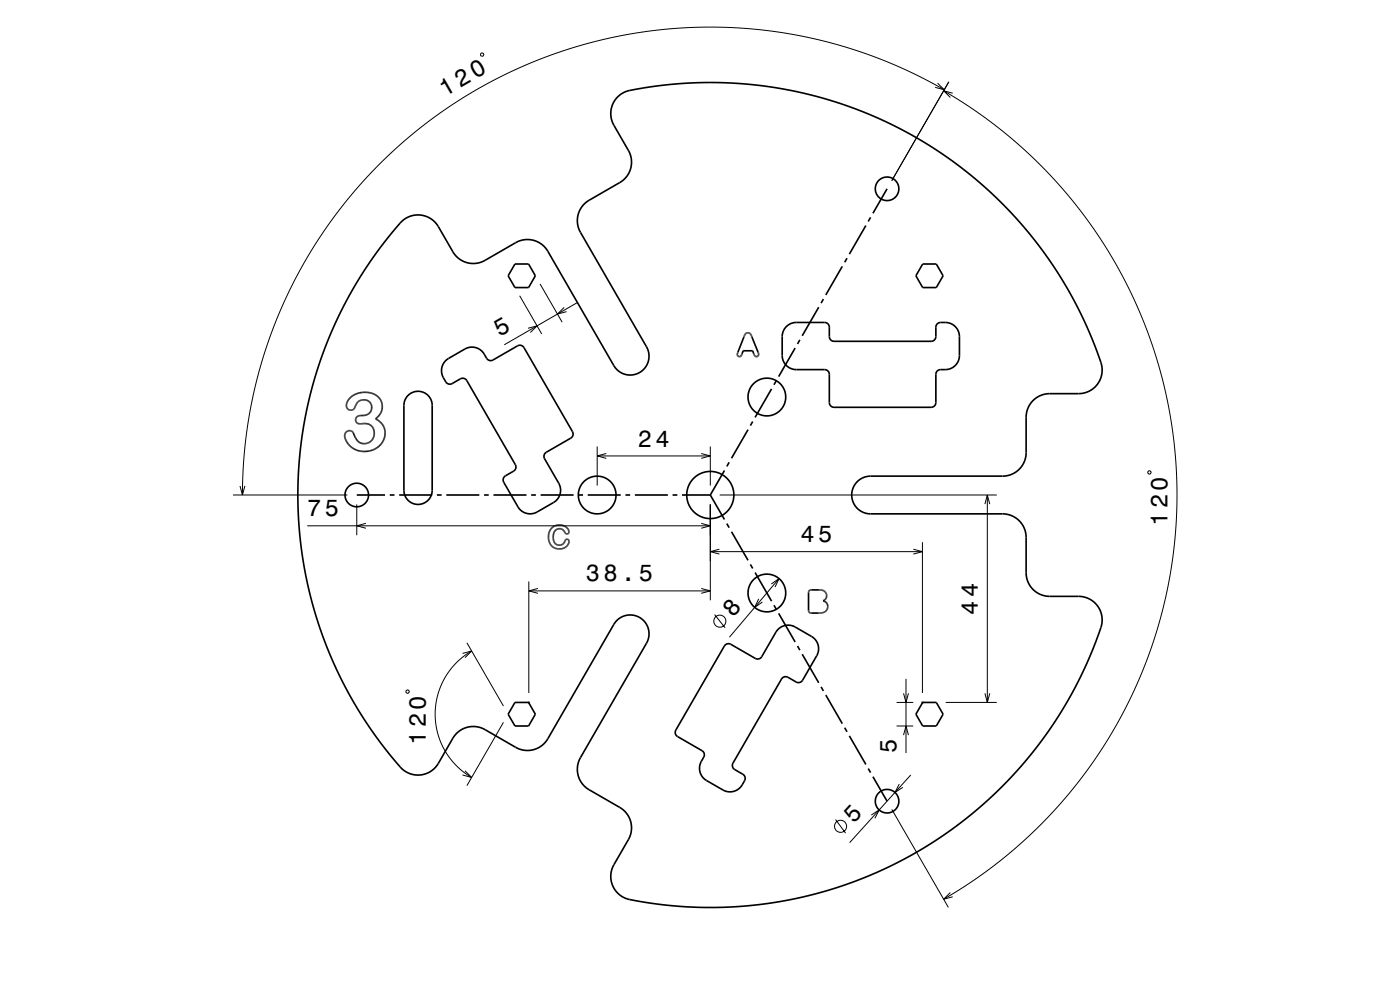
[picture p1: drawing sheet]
<svg xmlns="http://www.w3.org/2000/svg" width="297mm" height="210mm" viewBox="0 0 297 210" stroke-linecap="round" stroke-linejoin="round" font-family="sans-serif">
<defs><g id="words">
<g font-size="5.1">
<text x="94.4" y="20.6" transform="rotate(-30 94.4 20.6)">120</text>
<text x="106" y="71.4" transform="rotate(-30 106 71.4)">5</text>
</g>
<g font-size="5">
<text x="135.3" y="94.7">24</text>
<text x="65.2" y="109.5">75</text>
<text x="247.7" y="111.5" transform="rotate(-90 247.7 111.5)">120</text>
<text x="169.8" y="115">45</text>
<text x="124.3" y="123.3">38.5</text>
<text x="155.5" y="131.2" transform="rotate(-49 155.5 131.2)">8</text>
<text x="207.5" y="130.4" transform="rotate(-90 207.5 130.4)">44</text>
<text x="90.3" y="158" transform="rotate(-90 90.3 158)">120</text>
<text x="190.2" y="159.7" transform="rotate(-90 190.2 159.7)">5</text>
<text x="181.1" y="174.8" transform="rotate(-48 181.1 174.8)">5</text>
</g>
</g></defs>
<g fill="none" stroke="#000" stroke-width=".21">
<path d="M102 11.3h.5l.1 .5-.6 .1zM198.9 17.6l1.4 1.4-1.9-.5M200.2 19.3l5.4 3.3 5.3 3.8 5 4.1 4.4 4.1 4.8 5.1 3.8 4.6 4 5.5 3.4 5.5 3.1 5.7 2.6 5.7 2.2 5.8 2 6.3 1.5 6.3 1.1 6.6 .7 6.5 .2 6.2-.2 6.8-.5 5.7-1.1 6.9-1.3 5.9-1.9 6.4-2.2 5.9-2.8 6.4-3.1 5.7-3.1 5.2-3.7 5.3-4.1 5-4.6 5-4.9 4.6-5 4.2-5.3 3.8-5.7 3.5M200.3 19l-5.5-2.9-6.4-2.9-6.1-2.3-6.2-1.8-6.6-1.5-6.9-1.1-5.7-.6-6.7-.2-5.8 .2-7 .7-6.9 1.2-5.8 1.4-5.5 1.7-6.5 2.4-6.2 2.8-5.9 3.2-5.3 3.3-5.5 4-5.2 4.3-4.5 4.3-4.9 5.4-3.9 4.8-3.7 5.4-3 4.9-2.8 5-2.7 5.9-2.5 6.8-1.8 5.8-1.5 6.5-1 6.5-.6 5.9-.3 6.9M201.3 17.3l-12.1 21M202.1 19.8l-1.9-.5 1.4 1.4M110.2 62.7l4.7 8.2M112 69.6l1.9-.5-1.4 1.4M114.6 60.2l4.7 8.2M119.7 65.2l-1.4 1.4 1.9-.5M122.6 64.1l-15.6 9M126.7 94.7v8.3"/>
<path d="M126.7 96.7h24M128.6 96.2l-1.9 .5 1.9 .5M148.8 96.2l1.9 .5-1.9 .5M150.7 94.7v8.3M49.4 105h24.3M50.9 103.1l.5 1.9 .6-1.9M65.2 111.5h85.5M75.7 107v6.5M77.6 111l-1.9 .5 1.9 .6M148.8 111l1.9 .5-1.9 .6M150.7 107v20.3M150.7 117h45"/>
<path d="M152.6 116.5l-1.9 .5 1.9 .5M152.7 105h58.8M193.8 116.5l1.9 .5-1.9 .5M195.7 115v32M208.9 106.9l.6-1.9 .5 1.9M209.5 105v44M243.5 100.1l.5-.2 .2 .4-.5 .3zM98.1 138.6l2-.5-1.5 1.4M99.1 136.4l7.7 13.4M100.1 138.1l-1.7 1.1-1.5 1.3-1.3 1.5-1.2 1.7-.9 1.8-.7 2.1-.4 1.9-.1 1.8 .1 2 .4 1.9 .7 2.2 .9 1.8 1.1 1.6 1.3 1.6 1.5 1.3 1.8 1.2M112.2 123.3v23.7M112.2 125.3h38.5"/>
<path d="M114.1 124.8l-1.9 .5 1.9 .6M148.8 124.8l1.9 .5-1.9 .6M151.6 130.4l2.2 2.8M161 127l-.9 1.8 1.6-1.1M163.6 123.9l1.7-1.2-.9 1.8M165.3 122.7l-10.6 12.5M86.1 146.6l.5-.2 .2 .4-.5 .3zM106.8 153.2l-7.7 13.4M190.2 149h3.5M190.2 154h3.5M191.7 155.9l.5-1.9 .5 1.9M191.7 147.1l.5 1.9 .5-1.9"/>
<path d="M192.2 144v15.7M200.6 149h10.9M208.9 147.1l.6 1.9 .5-1.9M98.6 163.5l1.5 1.4-2-.5M177.3 173.8l2.1 2.9M184.8 172.9l1.7-1.1-.9 1.8M189.2 171.7l12 20.8M190.8 166.3l-.9 1.8 1.6-1.1M193.2 164.4l-13 14.3M201.6 189.3l-1.4 1.4 1.9-.5"/>
<circle cx="152.7" cy="131.8" r="1.28"/>
<circle cx="178.3" cy="175.3" r="1.28"/>
</g>
<g fill="none" stroke="#000" stroke-width=".35">
<path d="M85.1 47.1a5 5 0 0 1 7.9 1l3.2 5.5a5 5 0 0 0 6.7 1.6l6.6-3.8a5 5 0 0 1 6.7 1.9l14.2 24.5a4 4 0 0 0 5.4 1.2 4 4 0 0 0 1.3-5.4l-14-24.4a5 5 0 0 1 1.9-6.7l6.7-3.9a5 5 0 0 0 1.6-6.7l-3.2-5.5a5.1 5.1 0 0 1 4.5-7.4l7.9-1.1 7.3-.4 7.5 .2 7.7 1 7.8 1.6 7.4 2.3 7.1 3 7.2 3.6 6.3 4.1 5.9 4.5 5.4 4.9 5.6 6 4.7 6.2 3.9 6.1 3.4 6.4 3.2 7.6a6.7 6.7 0 0 1 .6 5.3 5 5 0 0 1-4.7 3.2h-6.4a5 5 0 0 0-4.7 5v7.6a5 5 0 0 1-5 4.9h-28.3a4 4 0 0 0-3.7 4.1 4 4 0 0 0 4 3.9h28.1a5 5 0 0 1 4.9 5v7.8a5 5 0 0 0 5 4.7h6.4a5.1 5.1 0 0 1 4.1 7.6l-2.8 6.9-3.5 7-3.9 6.3-4.8 6.4-5.2 5.8-5.9 5.4-6.4 4.9-5.8 3.7-6.7 3.5-7.3 3.1-6.9 2.3-7.8 1.7-7.5 1-7.5 .4-7.2-.3-8.4-1a7 7 0 0 1-4.8-2 5 5 0 0 1-.6-5.8l3.2-5.5a5 5 0 0 0-1.9-6.6l-6.6-3.8a5 5 0 0 1-1.7-6.8l14.1-24.5a4 4 0 0 0-1.7-5.3 4 4 0 0 0-5.4 1.5l-14 24.4a5 5 0 0 1-6.8 1.7l-6.7-3.8a5 5 0 0 0-6.6 1.9l-3.2 5.5a5.1 5.1 0 0 1-8.7-.2l-4.6-5.9-4.4-6.7-3.7-7-3-7.2-2.2-7.1-1.7-7.6-1.1-7.4-.3-8.5 .4-8 1.1-7.7 1.8-7.5 2.6-7.8 3.1-7.1 3.6-6.6 4.1-6.3zM109.2 56h2.9l1.5 2.5-1.5 2.5h-2.9l-1.4-2.5zM178.7 56.5l-3.5 6.1M179.7 54.8l-.5 .8M183.7 47.8l-3.5 6.1M184.7 46.1l-.5 .9M188.2 40.1l-3 5.1M195.7 56h2.9l1.5 2.5-1.5 2.5h-2.9l-1.4-2.5zM94.6 76.5l4-2.5a3 3 0 0 1 4.1 1.1 1.87 1.87 0 0 0 1.1 1.4l.8-.1 5.3-3.1h.7l.4 .2 10.5 18.1 .1 .5-.3 .7-5.4 3.1-.5 .6 .1 .7 3 5.3a3 3 0 0 1-1.1 4.1l-3.4 2a3 3 0 0 1-4.1-1.1l-3-5.2-.2-.6 .3-.6 2.2-1.3 .3-.7-.2-.5-10.4-18.1-.4-.2-.5-.1-2.1 1.2-.8 .1a1.87 1.87 0 0 1-1-1.4 3 3 0 0 1 .5-3.6zM156.4 75.2v.2M156.4 75.1v.1M156.4 75v.1"/>
<path d="M156.4 75.4h.1M156.5 74.9l-.1 .1M156.5 74.9h.1M156.5 75.4l.1 .2M156.5 74.8h.1M156.6 75.6h.1M156.7 75.6h.1M156.7 75.6h.3M157.1 75.6h-.1M157.2 75.5l-.1 .1M157.2 75.5h.1M157.3 75.4l-.1 .1"/>
<path d="M157.3 75.4h.1M157.8 71.5l-1.3 3.4M157.8 71.4v.1M157.8 71.4h.1M157.9 71.4h-.1M158 71.1h.1M158 71l-.1 .4M158 71h.1M158.1 70.9l-.1 .1M158.1 70.8v.1M158.1 70.8h.1M158.2 70.8h-.1"/>
<path d="M158.2 70.7v.1M158.2 70.7h.1M158.3 70.7h-.1M158.3 70.7h.1M158.3 70.6v.1M158.4 70.6h-.1M158.5 70.6h.5M158.5 70.6h-.1M158.6 70.6h-.1M159 70.6v.1M159 70.7h.1M159.1 70.7v.1"/>
<path d="M159.1 70.7h.1M159.1 70.8h.1M159.2 70.8v.1M159.2 70.9h.1M159.2 70.9l.2 .2M159.3 70.9h.1M159.3 71.1l.1 .1M159.4 71.2h.1M159.4 71.2l1.6 3.9M159.9 75.1l.1 .1M160 75.2l-.3-.8h-2l-.4 1M160 75.2h.1"/>
<path d="M160 75.2v.1M160 75.3h.1M160 75.3l.1 .1M160.1 75.4h.1M160.1 75.4l.4 .3M160.5 75.7h.1M161 75.3l-.5 .4M161 75.1v.1M161 75.2v.1M161 75.2h.1M166.9 69.2a3 3 0 0 1 2-.8h6l.6 .2 .4 .6 .1 2.4 .4 .6 .5 .2h20.9l.4-.3 .3-.4v-2.4l.4-.6a1.87 1.87 0 0 1 1.6-.3 3 3 0 0 1 3 3v4a3 3 0 0 1-3 3 1.89 1.89 0 0 0-1.6 .3l-.4 .6v6.2l-.1 .4-.6 .5h-20.9l-.5-.2-.4-.6-.1-6.2-.2-.7-.7-.3h-6.1a3 3 0 0 1-3-3v-4.2a3 3 0 0 1 1-2zM168.7 73.8l-3.5 6.1"/>
<path d="M169.7 72.1l-.5 .9M173.7 65.2l-3.5 6M174.7 63.4l-.5 .9M74.7 91.5h.1M74.7 91.5l.2 .3M74.9 86.9l-.4 .1a1.11 1.11 0 0 1-1-.7 1.11 1.11 0 0 1 .2-1.2 4.4 4.4 0 0 1 7-.3 3 3 0 0 1-1 4l.2 .2a3.6 3.6 0 0 1 1.7 3.7 3.6 3.6 0 0 1-2.9 2.9 4.1 4.1 0 0 1-5.6-3.4 1.04 1.04 0 0 1 1.6-.7M74.9 91.8h.1M75 86.9l.7-1.4a1.71 1.71 0 0 1 3 .2 1.71 1.71 0 0 1-1.7 2.4h-.5a.9 .9 0 0 0-1.1 .9 .9 .9 0 0 0 1 .9M75 86.9h-.1M76.5 89.9h-.1M76.6 89.9h-.1M76.6 89.9h.1"/>
<path d="M76.6 89.9h.1a2.13 2.13 0 0 1 2.6 1.5 2.13 2.13 0 0 1-1.5 2.6 2.13 2.13 0 0 1-2.6-1.5l-.2-.7M77.3 89.8h.1M86.6 83.8a3 3 0 0 1 3.3-.6 3 3 0 0 1 1.8 2.8v18a3 3 0 0 1-3 3 3 3 0 0 1-3-3v-18.2a3 3 0 0 1 .9-2zM153.7 99.8l-3 5.2M154.7 98.1l-.5 .8M158.7 91.1l-3.5 6.1M159.7 89.4l-.5 .9M163.7 82.5l-3.5 6M164.7 80.8l-.5 .8M75.7 105h6M82.7 105h1M84.7 105h7"/>
<path d="M92.7 105h1M94.7 105h7M102.7 105h1M104.7 105h7M112.7 105h1M114.7 105h7M119.9 114.6h.1M120 113.1l-.4-.5a1.31 1.31 0 0 0-1.6-.3 1.31 1.31 0 0 0-.6 1.5v.1a1.32 1.32 0 0 0 .9 1.7 1.32 1.32 0 0 0 1.6-1M120 113.1h.1M120 113.1v.1M120 113.2h.1M120 114.5l-.1 .1"/>
<path d="M120 114.4v.1M120.1 113.2h.1M120.1 113.2v.1M120.1 113.3h.1M120.2 113.3h.1M120.3 113.3h.1M120.3 114.4h.1M120.4 114.4h.1M120.4 114.4h-.4M120.4 113.3h-.1M120.5 114.4h.1M120.5 113.2l-.1 .1"/>
<path d="M120.5 113.2h.1M120.5 114.4l.1 .1M120.6 113.2h-.1M120.6 114.5h.1M120.6 113.1v.1M120.6 113.1h.1M120.6 114.5l.1 .1M120.7 113.1v-.1a2.08 2.08 0 0 0-1.5-1.6 2.08 2.08 0 0 0-2.1 .6l-.5 .6-.2 .6 .1 1.6 .7 1.2 .6 .3 .7 .1a2.12 2.12 0 0 0 1.7-.5l.4-.6 .1-.6M120.7 113.1h-.1M120.7 114.6v.1M120.7 114.7h.1M122.7 105h1"/>
<path d="M124.7 105h7M132.7 105h1M134.7 105h7M142.7 105h1M144.7 105h6M150.7 105l3 5.2M154.2 111.1l.5 .8M155.2 112.8l3.5 6.1M159.2 119.7l.5 .9M153.9 136.8l.4-.2h.5l5.4 3.1 .8 .1 .6-.4 3-5.3a3 3 0 0 1 4.1-1.1l3.5 2a3 3 0 0 1 1.1 4.1l-3 5.2-.5 .4-.7 .1-2.2-1.2h-.5l-.6 .4-10.4 18.1v.5l.2 .4 2.1 1.3 .4 .6a1.85 1.85 0 0 1-.6 1.6 3 3 0 0 1-4.1 1.1l-3.5-2a3 3 0 0 1-1.1-4.1 1.85 1.85 0 0 0 .6-1.6l-.4-.6-5.3-3.1-.4-.6v-.5zM160.2 121.5l3.5 6M164.2 128.4l.5 .9"/>
<path d="M165.2 130.1l3.5 6.1M169.2 137l.5 .9M170.2 138.8l3.5 6M171.6 129.8h.1M171.6 129.8l.2 .2M171.7 125.3l-.2 .4 .1 4.1M171.7 125.2v.1M171.8 130h.1M171.8 125.2h-.1M171.9 125.2h-.1M171.9 125.2l2.2-.1 .9 .4M174.5 125.2h.1"/>
<path d="M174.8 129.9l-1 .1h-2M174.8 129.9h.1M174.8 125.4h.1M175 125.5h.1M175 125.5l.2 .2M175 125.5l.1 .1M175.2 125.7h.1M175.2 125.7l.1 .3M175.3 126h.1M175.3 126a1.15 1.15 0 0 1-.7 1.4 1.29 1.29 0 0 1 1 1.2 1.29 1.29 0 0 1-.8 1.3M109.2 149h2.9l1.5 2.5-1.5 2.5h-2.9l-1.4-2.5zM174.2 145.7l.5 .9"/>
<path d="M175.2 147.4l3.5 6.1M179.2 154.4l.5 .8M180.2 156.1l3.5 6.1M195.7 149h2.9l1.5 2.5-1.5 2.5h-2.9l-1.4-2.5zM184.2 163l.5 .9M185.2 164.8l3 5.2"/>
<circle cx="188.2" cy="40" r="2.5"/>
<circle cx="162.7" cy="84.2" r="4"/>
<circle cx="75.7" cy="105" r="2.5"/>
<circle cx="126.7" cy="105" r="4"/>
<circle cx="150.7" cy="105" r="5"/>
<circle cx="162.7" cy="125.8" r="4"/>
<circle cx="188.2" cy="170" r="2.5"/>
</g>
<g fill="#000">
<path d="M112 148.8h.4v.4h-.4z" fill-rule="evenodd"/>
<path d="M195.5 148.8h.4v.4h-.4z" fill-rule="evenodd"/>
</g>
<use href="#words"/>
</svg>
